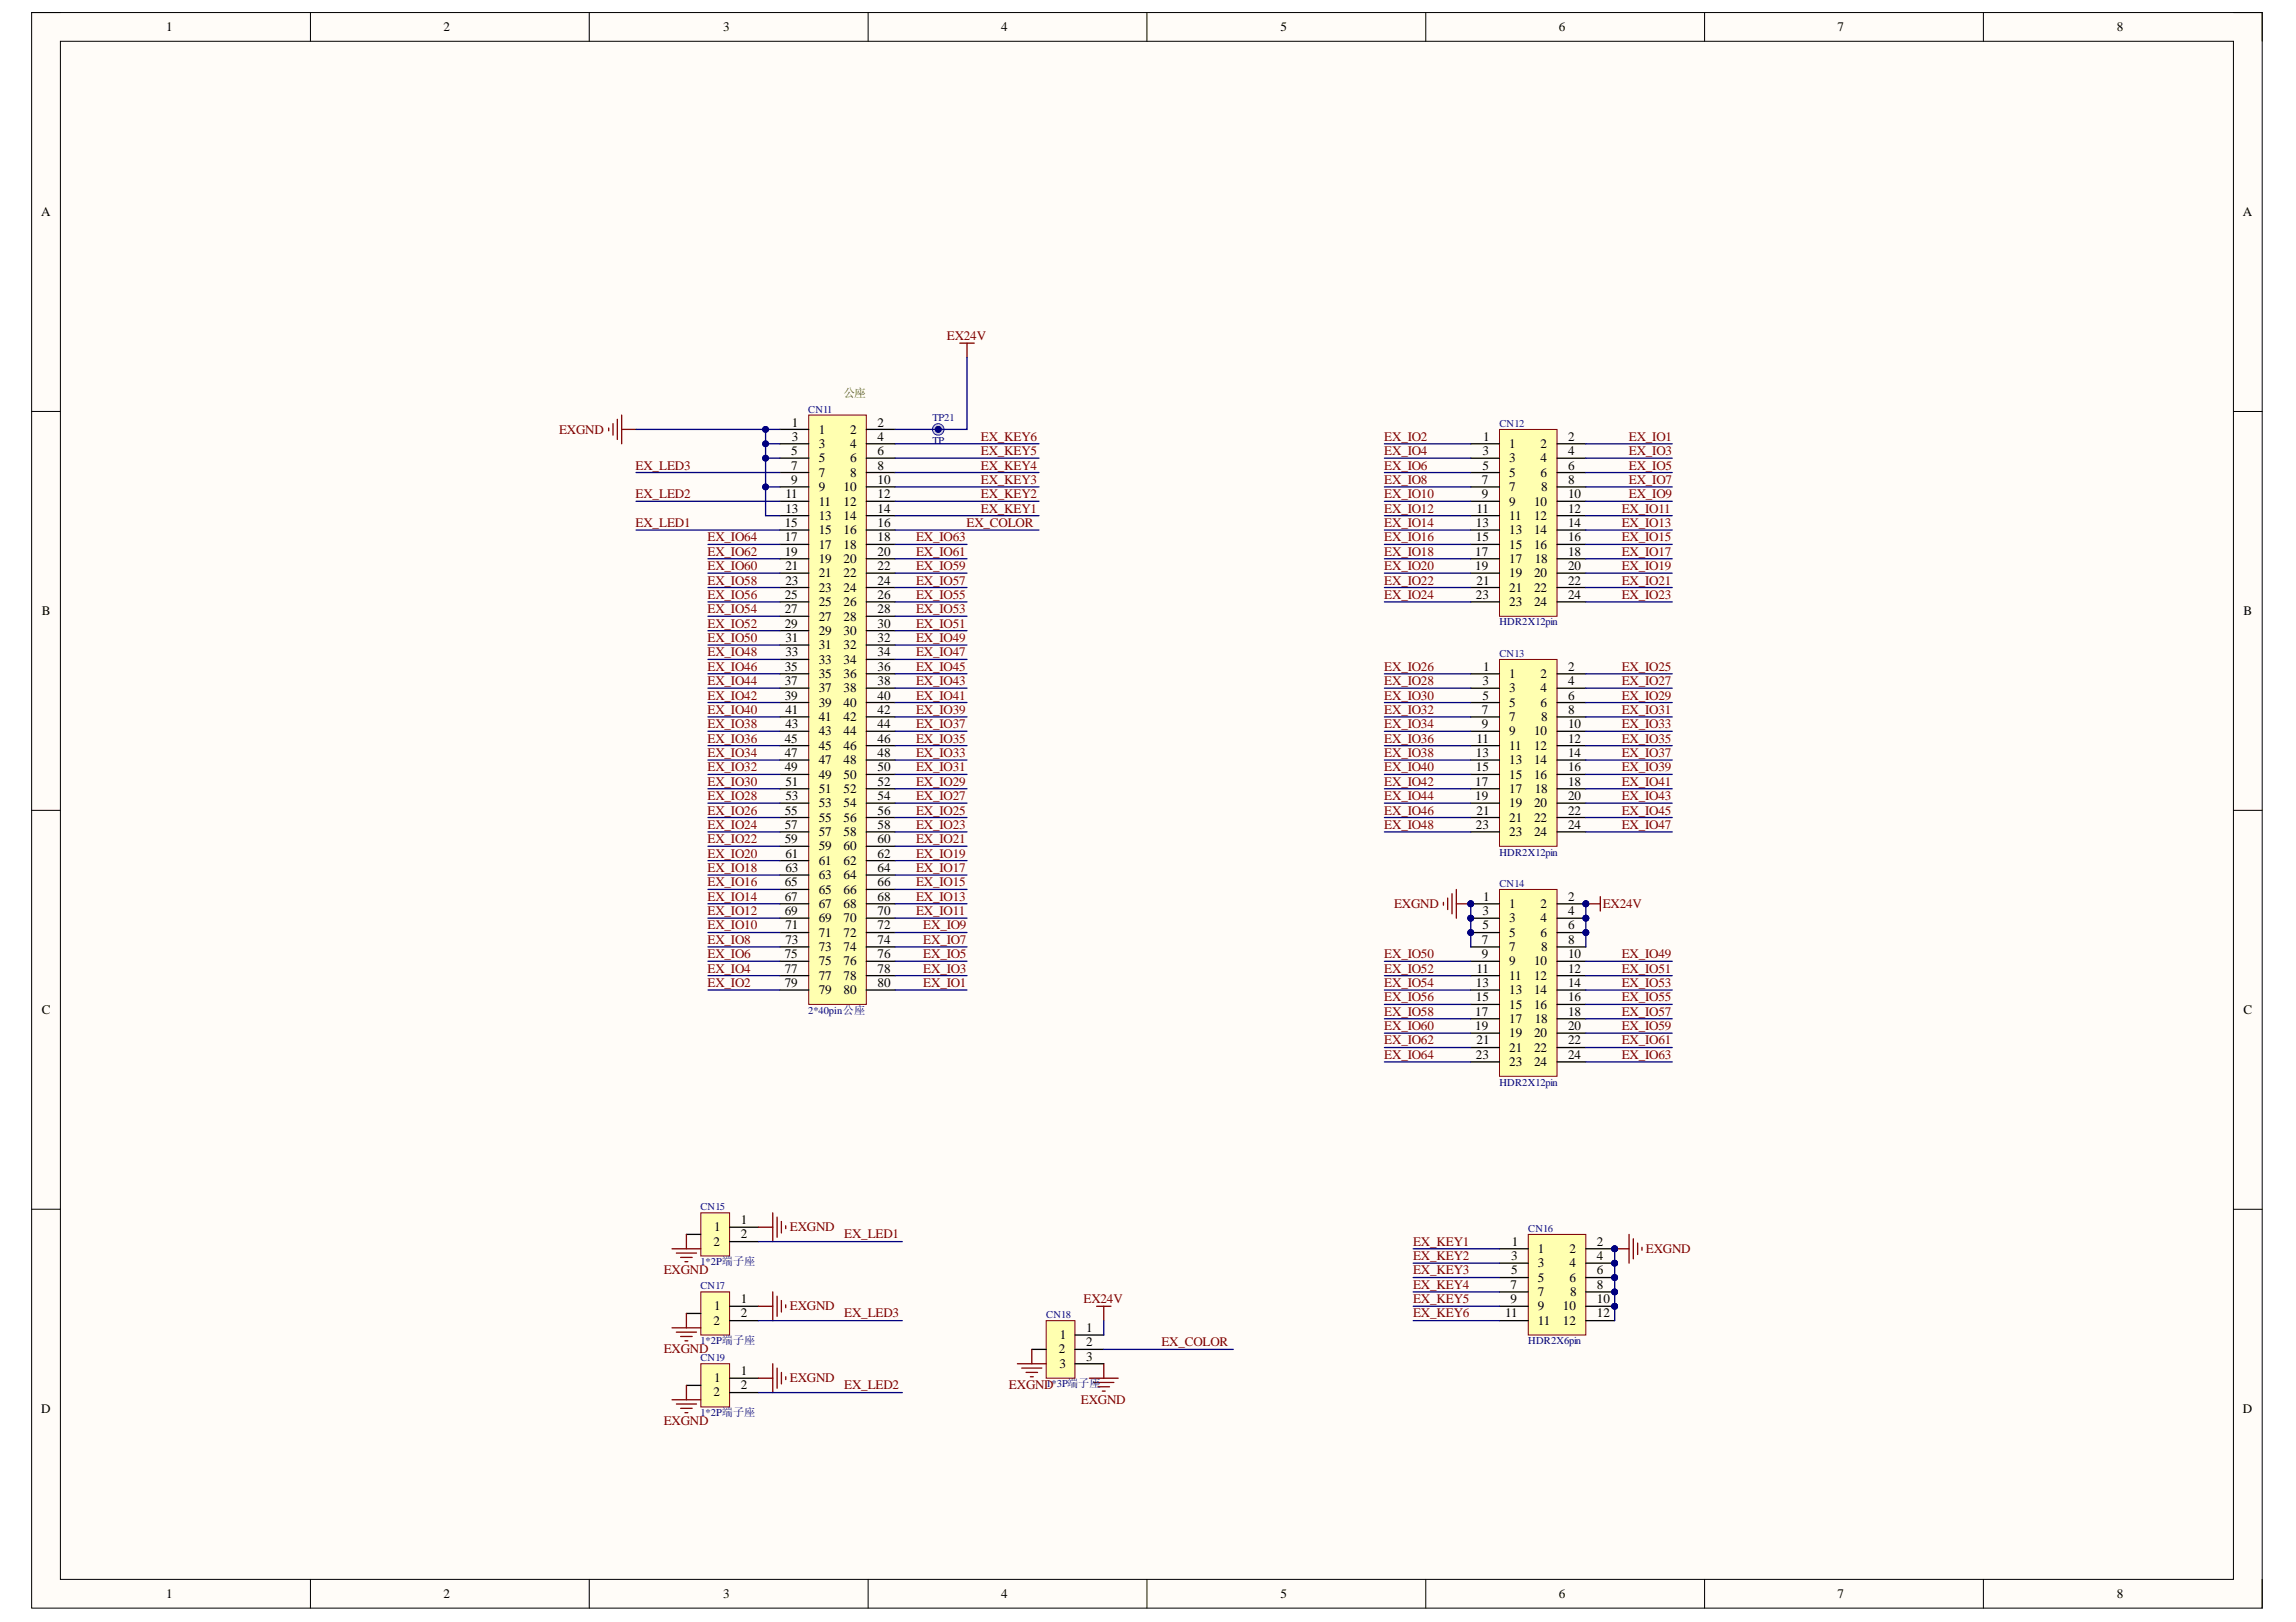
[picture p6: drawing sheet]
<svg xmlns="http://www.w3.org/2000/svg" width="297mm" height="210mm" viewBox="0 0 297 210" stroke-linecap="round" stroke-linejoin="round" font-family="sans-serif">
<defs><g id="words">
<g font-size="1.7">
<text x="21.5" y="4.1">1</text>
<text x="57.4" y="4.1">2</text>
<text x="93.6" y="4.1">3</text>
<text x="129.5" y="4.1">4</text>
<text x="165.6" y="4.1">5</text>
<text x="201.7" y="4.1">6</text>
<text x="237.7" y="4.1">7</text>
<text x="273.8" y="4.1">8</text>
<text x="5.3" y="28">A</text>
<text x="290.2" y="28">A</text>
<text x="102.4" y="58.9">5</text>
<text x="102.4" y="55.2">1</text>
<text x="102.4" y="57.1">3</text>
<text x="105.9" y="56.1">1</text>
<text x="105.9" y="58">3</text>
<text x="105.9" y="59.8">5</text>
<text x="110" y="56.1">2</text>
<text x="110" y="58">4</text>
<text x="110" y="59.8">6</text>
<text x="113.5" y="55.2">2</text>
<text x="113.5" y="57.1">4</text>
<text x="113.5" y="58.9">6</text>
<text x="191.8" y="58.9">3</text>
<text x="191.9" y="57.1">1</text>
<text x="195.3" y="58">1</text>
<text x="195.3" y="59.8">3</text>
<text x="199.3" y="58">2</text>
<text x="199.3" y="59.8">4</text>
<text x="202.9" y="57.1">2</text>
<text x="202.9" y="58.9">4</text>
<text x="101.6" y="64.5">11</text>
<text x="102.4" y="60.8">7</text>
<text x="102.4" y="62.6">9</text>
<text x="105.9" y="61.7">7</text>
<text x="105.9" y="63.6">9</text>
<text x="105.9" y="65.4">11</text>
<text x="109.1" y="63.6">10</text>
<text x="109.1" y="65.4">12</text>
<text x="110" y="61.7">8</text>
<text x="113.5" y="60.8">8</text>
<text x="113.5" y="62.6">10</text>
<text x="113.5" y="64.5">12</text>
<text x="191.7" y="62.6">7</text>
<text x="191.7" y="64.5">9</text>
<text x="191.8" y="60.8">5</text>
<text x="195.3" y="61.7">5</text>
<text x="195.3" y="63.6">7</text>
<text x="195.3" y="65.4">9</text>
<text x="198.5" y="65.4">10</text>
<text x="199.3" y="61.7">6</text>
<text x="199.4" y="63.6">8</text>
<text x="202.9" y="60.8">6</text>
<text x="202.9" y="62.6">8</text>
<text x="202.9" y="64.5">10</text>
<text x="101.5" y="68.2">15</text>
<text x="101.5" y="70.1">17</text>
<text x="101.5" y="71.9">19</text>
<text x="101.6" y="66.4">13</text>
<text x="105.9" y="67.3">13</text>
<text x="105.9" y="69.1">15</text>
<text x="105.9" y="71">17</text>
<text x="109.1" y="67.3">14</text>
<text x="109.1" y="69.1">16</text>
<text x="109.1" y="71">18</text>
<text x="113.5" y="66.4">14</text>
<text x="113.5" y="68.2">16</text>
<text x="113.5" y="70.1">18</text>
<text x="113.5" y="71.9">20</text>
<text x="190.9" y="71.9">17</text>
<text x="190.9" y="68.2">13</text>
<text x="190.9" y="70.1">15</text>
<text x="191" y="66.4">11</text>
<text x="195.3" y="67.3">11</text>
<text x="195.3" y="69.1">13</text>
<text x="195.3" y="71">15</text>
<text x="198.5" y="67.3">12</text>
<text x="198.5" y="69.1">14</text>
<text x="198.5" y="71">16</text>
<text x="202.9" y="66.4">12</text>
<text x="202.9" y="68.2">14</text>
<text x="202.9" y="70.1">16</text>
<text x="202.9" y="71.9">18</text>
<text x="101.5" y="77.5">25</text>
<text x="101.6" y="73.8">21</text>
<text x="101.6" y="75.7">23</text>
<text x="105.9" y="72.9">19</text>
<text x="105.9" y="74.7">21</text>
<text x="105.9" y="76.6">23</text>
<text x="109.1" y="72.9">20</text>
<text x="109.1" y="74.7">22</text>
<text x="109.1" y="76.6">24</text>
<text x="113.5" y="73.8">22</text>
<text x="113.5" y="75.7">24</text>
<text x="113.5" y="77.5">26</text>
<text x="190.9" y="73.8">19</text>
<text x="190.9" y="77.5">23</text>
<text x="191" y="75.7">21</text>
<text x="195.3" y="72.9">17</text>
<text x="195.3" y="74.7">19</text>
<text x="195.3" y="76.6">21</text>
<text x="198.5" y="74.7">20</text>
<text x="198.5" y="76.6">22</text>
<text x="198.6" y="72.9">18</text>
<text x="202.9" y="73.8">20</text>
<text x="202.9" y="75.7">22</text>
<text x="202.9" y="77.5">24</text>
<text x="5.4" y="79.6">B</text>
<text x="101.5" y="79.4">27</text>
<text x="101.5" y="81.2">29</text>
<text x="101.6" y="83.1">31</text>
<text x="105.9" y="78.4">25</text>
<text x="105.9" y="80.3">27</text>
<text x="105.9" y="82.2">29</text>
<text x="109.1" y="78.4">26</text>
<text x="109.1" y="80.3">28</text>
<text x="109.1" y="82.2">30</text>
<text x="113.5" y="79.4">28</text>
<text x="113.5" y="81.2">30</text>
<text x="113.5" y="83.1">32</text>
<text x="195.3" y="78.4">23</text>
<text x="198.5" y="78.4">24</text>
<text x="290.3" y="79.6">B</text>
<text x="101.5" y="86.8">35</text>
<text x="101.5" y="88.7">37</text>
<text x="101.6" y="84.9">33</text>
<text x="105.9" y="84">31</text>
<text x="105.9" y="85.9">33</text>
<text x="105.9" y="87.7">35</text>
<text x="105.9" y="89.6">37</text>
<text x="109.1" y="84">32</text>
<text x="109.1" y="85.9">34</text>
<text x="109.1" y="87.7">36</text>
<text x="109.1" y="89.6">38</text>
<text x="113.5" y="84.9">34</text>
<text x="113.5" y="86.8">36</text>
<text x="113.5" y="88.7">38</text>
<text x="191.8" y="88.7">3</text>
<text x="191.9" y="86.8">1</text>
<text x="195.3" y="87.7">1</text>
<text x="195.3" y="89.6">3</text>
<text x="199.3" y="87.7">2</text>
<text x="199.3" y="89.6">4</text>
<text x="202.9" y="86.8">2</text>
<text x="202.9" y="88.7">4</text>
<text x="101.5" y="90.5">39</text>
<text x="101.6" y="92.4">41</text>
<text x="101.6" y="94.2">43</text>
<text x="105.9" y="91.5">39</text>
<text x="105.9" y="93.3">41</text>
<text x="105.9" y="95.2">43</text>
<text x="109.1" y="91.5">40</text>
<text x="109.1" y="93.3">42</text>
<text x="109.1" y="95.2">44</text>
<text x="113.5" y="90.5">40</text>
<text x="113.5" y="92.4">42</text>
<text x="113.5" y="94.2">44</text>
<text x="191.7" y="92.4">7</text>
<text x="191.7" y="94.2">9</text>
<text x="191.8" y="90.5">5</text>
<text x="195.3" y="91.5">5</text>
<text x="195.3" y="93.3">7</text>
<text x="195.3" y="95.2">9</text>
<text x="198.5" y="95.2">10</text>
<text x="199.3" y="91.5">6</text>
<text x="199.4" y="93.3">8</text>
<text x="202.9" y="90.5">6</text>
<text x="202.9" y="92.4">8</text>
<text x="202.9" y="94.2">10</text>
<text x="101.5" y="96.1">45</text>
<text x="101.5" y="98">47</text>
<text x="101.5" y="99.8">49</text>
<text x="101.6" y="101.7">51</text>
<text x="105.9" y="97">45</text>
<text x="105.9" y="98.9">47</text>
<text x="105.9" y="100.8">49</text>
<text x="109.1" y="97">46</text>
<text x="109.1" y="98.9">48</text>
<text x="109.1" y="100.8">50</text>
<text x="113.5" y="96.1">46</text>
<text x="113.5" y="98">48</text>
<text x="113.5" y="99.8">50</text>
<text x="113.5" y="101.7">52</text>
<text x="190.9" y="101.7">17</text>
<text x="190.9" y="98">13</text>
<text x="190.9" y="99.8">15</text>
<text x="191" y="96.1">11</text>
<text x="195.3" y="97">11</text>
<text x="195.3" y="98.9">13</text>
<text x="195.3" y="100.8">15</text>
<text x="198.5" y="97">12</text>
<text x="198.5" y="98.9">14</text>
<text x="198.5" y="100.8">16</text>
<text x="202.9" y="96.1">12</text>
<text x="202.9" y="98">14</text>
<text x="202.9" y="99.8">16</text>
<text x="202.9" y="101.7">18</text>
<text x="101.5" y="105.4">55</text>
<text x="101.5" y="107.3">57</text>
<text x="101.6" y="103.5">53</text>
<text x="105.9" y="102.6">51</text>
<text x="105.9" y="104.5">53</text>
<text x="105.9" y="106.3">55</text>
<text x="109.1" y="102.6">52</text>
<text x="109.1" y="104.5">54</text>
<text x="109.1" y="106.3">56</text>
<text x="113.5" y="103.5">54</text>
<text x="113.5" y="105.4">56</text>
<text x="113.5" y="107.3">58</text>
<text x="190.9" y="103.5">19</text>
<text x="190.9" y="107.3">23</text>
<text x="191" y="105.4">21</text>
<text x="195.3" y="102.6">17</text>
<text x="195.3" y="104.5">19</text>
<text x="195.3" y="106.3">21</text>
<text x="198.5" y="104.5">20</text>
<text x="198.5" y="106.3">22</text>
<text x="198.6" y="102.6">18</text>
<text x="202.9" y="103.5">20</text>
<text x="202.9" y="105.4">22</text>
<text x="202.9" y="107.3">24</text>
<text x="101.5" y="109.1">59</text>
<text x="101.6" y="111">61</text>
<text x="101.6" y="112.8">63</text>
<text x="105.9" y="108.2">57</text>
<text x="105.9" y="110.1">59</text>
<text x="105.9" y="111.9">61</text>
<text x="105.9" y="113.8">63</text>
<text x="109.1" y="108.2">58</text>
<text x="109.1" y="110.1">60</text>
<text x="109.1" y="111.9">62</text>
<text x="109.1" y="113.8">64</text>
<text x="113.5" y="109.1">60</text>
<text x="113.5" y="111">62</text>
<text x="113.5" y="112.8">64</text>
<text x="195.3" y="108.2">23</text>
<text x="198.5" y="108.2">24</text>
<text x="101.5" y="114.7">65</text>
<text x="101.5" y="116.6">67</text>
<text x="101.5" y="118.4">69</text>
<text x="105.9" y="115.6">65</text>
<text x="105.9" y="117.5">67</text>
<text x="105.9" y="119.4">69</text>
<text x="109.1" y="115.6">66</text>
<text x="109.1" y="117.5">68</text>
<text x="109.1" y="119.4">70</text>
<text x="113.5" y="114.7">66</text>
<text x="113.5" y="116.6">68</text>
<text x="113.5" y="118.4">70</text>
<text x="191.8" y="118.4">3</text>
<text x="191.9" y="116.6">1</text>
<text x="195.3" y="117.5">1</text>
<text x="195.3" y="119.4">3</text>
<text x="199.3" y="117.5">2</text>
<text x="199.3" y="119.4">4</text>
<text x="202.9" y="116.6">2</text>
<text x="202.9" y="118.4">4</text>
<text x="101.5" y="124">75</text>
<text x="101.5" y="125.9">77</text>
<text x="101.6" y="120.3">71</text>
<text x="101.6" y="122.1">73</text>
<text x="105.9" y="121.2">71</text>
<text x="105.9" y="123.1">73</text>
<text x="105.9" y="124.9">75</text>
<text x="109.1" y="121.2">72</text>
<text x="109.1" y="123.1">74</text>
<text x="109.1" y="124.9">76</text>
<text x="113.5" y="120.3">72</text>
<text x="113.5" y="122.1">74</text>
<text x="113.5" y="124">76</text>
<text x="113.5" y="125.9">78</text>
<text x="191" y="125.9">11</text>
<text x="191.7" y="122.1">7</text>
<text x="191.7" y="124">9</text>
<text x="191.8" y="120.3">5</text>
<text x="195.3" y="121.2">5</text>
<text x="195.3" y="123.1">7</text>
<text x="195.3" y="124.9">9</text>
<text x="198.5" y="124.9">10</text>
<text x="199.3" y="121.2">6</text>
<text x="199.4" y="123.1">8</text>
<text x="202.9" y="120.3">6</text>
<text x="202.9" y="122.1">8</text>
<text x="202.9" y="124">10</text>
<text x="202.9" y="125.9">12</text>
<text x="5.4" y="131.2">C</text>
<text x="101.5" y="127.7">79</text>
<text x="105.9" y="126.8">77</text>
<text x="105.9" y="128.7">79</text>
<text x="109.1" y="126.8">78</text>
<text x="109.1" y="128.7">80</text>
<text x="113.5" y="127.7">80</text>
<text x="190.9" y="131.4">17</text>
<text x="190.9" y="127.7">13</text>
<text x="190.9" y="129.6">15</text>
<text x="195.3" y="126.8">11</text>
<text x="195.3" y="128.7">13</text>
<text x="195.3" y="130.5">15</text>
<text x="198.5" y="126.8">12</text>
<text x="198.5" y="128.7">14</text>
<text x="198.5" y="130.5">16</text>
<text x="202.9" y="127.7">14</text>
<text x="202.9" y="129.6">16</text>
<text x="202.9" y="131.4">18</text>
<text x="290.3" y="131.2">C</text>
<text x="190.9" y="133.3">19</text>
<text x="190.9" y="137">23</text>
<text x="191" y="135.2">21</text>
<text x="195.3" y="132.4">17</text>
<text x="195.3" y="134.2">19</text>
<text x="195.3" y="136.1">21</text>
<text x="195.3" y="137.9">23</text>
<text x="198.5" y="134.2">20</text>
<text x="198.5" y="136.1">22</text>
<text x="198.5" y="137.9">24</text>
<text x="198.6" y="132.4">18</text>
<text x="202.9" y="133.3">20</text>
<text x="202.9" y="135.2">22</text>
<text x="202.9" y="137">24</text>
<text x="92.3" y="161.2">2</text>
<text x="92.4" y="159.3">1</text>
<text x="95.8" y="160.3">2</text>
<text x="95.8" y="158.4">1</text>
<text x="195.6" y="161.2">1</text>
<text x="206.6" y="161.2">2</text>
<text x="195.4" y="166.8">7</text>
<text x="195.5" y="163.1">3</text>
<text x="195.5" y="164.9">5</text>
<text x="199" y="162.1">1</text>
<text x="199" y="164">3</text>
<text x="199" y="165.8">5</text>
<text x="199" y="167.7">7</text>
<text x="203" y="162.1">2</text>
<text x="203" y="164">4</text>
<text x="203" y="165.8">6</text>
<text x="203.1" y="167.7">8</text>
<text x="206.6" y="163.1">4</text>
<text x="206.6" y="166.8">8</text>
<text x="206.6" y="164.9">6</text>
<text x="92.3" y="171.4">2</text>
<text x="92.4" y="169.6">1</text>
<text x="95.8" y="170.5">2</text>
<text x="95.8" y="168.6">1</text>
<text x="137.1" y="173.3">1</text>
<text x="140.5" y="172.4">1</text>
<text x="194.7" y="170.5">11</text>
<text x="195.4" y="168.6">9</text>
<text x="199" y="169.6">9</text>
<text x="199" y="171.4">11</text>
<text x="202.2" y="169.6">10</text>
<text x="202.2" y="171.4">12</text>
<text x="206.6" y="168.6">10</text>
<text x="206.6" y="170.5">12</text>
<text x="92.4" y="178.9">1</text>
<text x="95.8" y="179.8">2</text>
<text x="95.8" y="177.9">1</text>
<text x="137" y="175.1">2</text>
<text x="137" y="177">3</text>
<text x="140.5" y="174.2">2</text>
<text x="140.5" y="176.1">3</text>
<text x="5.3" y="182.8">D</text>
<text x="92.3" y="180.7">2</text>
<text x="290.2" y="182.8">D</text>
<text x="21.5" y="206.8">1</text>
<text x="57.4" y="206.8">2</text>
<text x="93.6" y="206.8">3</text>
<text x="129.5" y="206.8">4</text>
<text x="165.6" y="206.8">5</text>
<text x="201.7" y="206.8">6</text>
<text x="237.7" y="206.8">7</text>
<text x="273.8" y="206.8">8</text>
</g>
<g font-size="1.7" fill="#800000">
<text x="122.5" y="44">EX24V</text>
<text x="72.3" y="56.1">EXGND</text>
<text x="126.9" y="58.9">EX_KEY5</text>
<text x="126.9" y="57.1">EX_KEY6</text>
<text x="179.1" y="57.1">EX_IO2</text>
<text x="179.1" y="58.9">EX_IO4</text>
<text x="210.7" y="57.1">EX_IO1</text>
<text x="210.7" y="58.9">EX_IO3</text>
<text x="82.2" y="64.5">EX_LED2</text>
<text x="82.2" y="60.8">EX_LED3</text>
<text x="126.9" y="64.5">EX_KEY2</text>
<text x="126.9" y="62.6">EX_KEY3</text>
<text x="126.9" y="60.8">EX_KEY4</text>
<text x="179.1" y="60.8">EX_IO6</text>
<text x="179.1" y="62.6">EX_IO8</text>
<text x="179.1" y="64.5">EX_IO10</text>
<text x="210.7" y="60.8">EX_IO5</text>
<text x="210.7" y="62.6">EX_IO7</text>
<text x="210.7" y="64.5">EX_IO9</text>
<text x="82.2" y="68.2">EX_LED1</text>
<text x="91.5" y="71.9">EX_IO62</text>
<text x="91.5" y="70.1">EX_IO64</text>
<text x="118.5" y="71.9">EX_IO61</text>
<text x="118.5" y="70.1">EX_IO63</text>
<text x="125" y="68.2">EX_COLOR</text>
<text x="126.9" y="66.4">EX_KEY1</text>
<text x="179.1" y="66.4">EX_IO12</text>
<text x="179.1" y="68.2">EX_IO14</text>
<text x="179.1" y="70.1">EX_IO16</text>
<text x="179.1" y="71.9">EX_IO18</text>
<text x="209.8" y="66.4">EX_IO11</text>
<text x="209.8" y="68.2">EX_IO13</text>
<text x="209.8" y="70.1">EX_IO15</text>
<text x="209.8" y="71.9">EX_IO17</text>
<text x="91.5" y="77.5">EX_IO56</text>
<text x="91.5" y="75.7">EX_IO58</text>
<text x="91.5" y="73.8">EX_IO60</text>
<text x="118.5" y="77.5">EX_IO55</text>
<text x="118.5" y="75.7">EX_IO57</text>
<text x="118.5" y="73.8">EX_IO59</text>
<text x="179.1" y="73.8">EX_IO20</text>
<text x="179.1" y="75.7">EX_IO22</text>
<text x="179.1" y="77.5">EX_IO24</text>
<text x="209.8" y="73.8">EX_IO19</text>
<text x="209.8" y="75.7">EX_IO21</text>
<text x="209.8" y="77.5">EX_IO23</text>
<text x="91.5" y="83.1">EX_IO50</text>
<text x="91.5" y="81.2">EX_IO52</text>
<text x="91.5" y="79.4">EX_IO54</text>
<text x="118.5" y="83.1">EX_IO49</text>
<text x="118.5" y="81.2">EX_IO51</text>
<text x="118.5" y="79.4">EX_IO53</text>
<text x="91.5" y="88.7">EX_IO44</text>
<text x="91.5" y="86.8">EX_IO46</text>
<text x="91.5" y="84.9">EX_IO48</text>
<text x="118.5" y="88.7">EX_IO43</text>
<text x="118.5" y="86.8">EX_IO45</text>
<text x="118.5" y="84.9">EX_IO47</text>
<text x="179.1" y="86.8">EX_IO26</text>
<text x="179.1" y="88.7">EX_IO28</text>
<text x="209.8" y="86.8">EX_IO25</text>
<text x="209.8" y="88.7">EX_IO27</text>
<text x="91.5" y="94.2">EX_IO38</text>
<text x="91.5" y="92.4">EX_IO40</text>
<text x="91.5" y="90.5">EX_IO42</text>
<text x="118.5" y="94.2">EX_IO37</text>
<text x="118.5" y="92.4">EX_IO39</text>
<text x="118.5" y="90.5">EX_IO41</text>
<text x="179.1" y="90.5">EX_IO30</text>
<text x="179.1" y="92.4">EX_IO32</text>
<text x="179.1" y="94.2">EX_IO34</text>
<text x="209.8" y="90.5">EX_IO29</text>
<text x="209.8" y="92.4">EX_IO31</text>
<text x="209.8" y="94.2">EX_IO33</text>
<text x="91.5" y="101.7">EX_IO30</text>
<text x="91.5" y="99.8">EX_IO32</text>
<text x="91.5" y="98">EX_IO34</text>
<text x="91.5" y="96.1">EX_IO36</text>
<text x="118.5" y="101.7">EX_IO29</text>
<text x="118.5" y="99.8">EX_IO31</text>
<text x="118.5" y="98">EX_IO33</text>
<text x="118.5" y="96.1">EX_IO35</text>
<text x="179.1" y="96.1">EX_IO36</text>
<text x="179.1" y="98">EX_IO38</text>
<text x="179.1" y="99.8">EX_IO40</text>
<text x="179.1" y="101.7">EX_IO42</text>
<text x="209.8" y="96.1">EX_IO35</text>
<text x="209.8" y="98">EX_IO37</text>
<text x="209.8" y="99.8">EX_IO39</text>
<text x="209.8" y="101.7">EX_IO41</text>
<text x="91.5" y="107.3">EX_IO24</text>
<text x="91.5" y="105.4">EX_IO26</text>
<text x="91.5" y="103.5">EX_IO28</text>
<text x="118.5" y="107.3">EX_IO23</text>
<text x="118.5" y="105.4">EX_IO25</text>
<text x="118.5" y="103.5">EX_IO27</text>
<text x="179.1" y="103.5">EX_IO44</text>
<text x="179.1" y="105.4">EX_IO46</text>
<text x="179.1" y="107.3">EX_IO48</text>
<text x="209.8" y="103.5">EX_IO43</text>
<text x="209.8" y="105.4">EX_IO45</text>
<text x="209.8" y="107.3">EX_IO47</text>
<text x="91.5" y="112.8">EX_IO18</text>
<text x="91.5" y="111">EX_IO20</text>
<text x="91.5" y="109.1">EX_IO22</text>
<text x="118.5" y="112.8">EX_IO17</text>
<text x="118.5" y="111">EX_IO19</text>
<text x="118.5" y="109.1">EX_IO21</text>
<text x="91.5" y="118.4">EX_IO12</text>
<text x="91.5" y="116.6">EX_IO14</text>
<text x="91.5" y="114.7">EX_IO16</text>
<text x="118.5" y="118.4">EX_IO11</text>
<text x="118.5" y="116.6">EX_IO13</text>
<text x="118.5" y="114.7">EX_IO15</text>
<text x="180.4" y="117.5">EXGND</text>
<text x="207.3" y="117.5">EX24V</text>
<text x="91.5" y="125.9">EX_IO4</text>
<text x="91.5" y="124">EX_IO6</text>
<text x="91.5" y="122.1">EX_IO8</text>
<text x="91.5" y="120.3">EX_IO10</text>
<text x="119.5" y="125.9">EX_IO3</text>
<text x="119.5" y="124">EX_IO5</text>
<text x="119.5" y="122.1">EX_IO7</text>
<text x="119.5" y="120.3">EX_IO9</text>
<text x="179.1" y="124">EX_IO50</text>
<text x="179.1" y="125.9">EX_IO52</text>
<text x="209.8" y="124">EX_IO49</text>
<text x="209.8" y="125.9">EX_IO51</text>
<text x="91.5" y="127.7">EX_IO2</text>
<text x="119.5" y="127.7">EX_IO1</text>
<text x="179.1" y="127.7">EX_IO54</text>
<text x="179.1" y="129.6">EX_IO56</text>
<text x="179.1" y="131.4">EX_IO58</text>
<text x="209.8" y="127.7">EX_IO53</text>
<text x="209.8" y="129.6">EX_IO55</text>
<text x="209.8" y="131.4">EX_IO57</text>
<text x="179.1" y="133.3">EX_IO60</text>
<text x="179.1" y="135.2">EX_IO62</text>
<text x="179.1" y="137">EX_IO64</text>
<text x="209.8" y="133.3">EX_IO59</text>
<text x="209.8" y="135.2">EX_IO61</text>
<text x="209.8" y="137">EX_IO63</text>
<text x="102.2" y="159.3">EXGND</text>
<text x="109.2" y="160.3">EX_LED1</text>
<text x="182.8" y="161.2">EX_KEY1</text>
<text x="85.9" y="164.9">EXGND</text>
<text x="182.8" y="163.1">EX_KEY2</text>
<text x="182.8" y="164.9">EX_KEY3</text>
<text x="182.8" y="166.8">EX_KEY4</text>
<text x="212.9" y="162.1">EXGND</text>
<text x="102.2" y="169.6">EXGND</text>
<text x="109.2" y="170.5">EX_LED3</text>
<text x="140.2" y="168.6">EX24V</text>
<text x="182.8" y="168.6">EX_KEY5</text>
<text x="182.8" y="170.5">EX_KEY6</text>
<text x="85.9" y="175.1">EXGND</text>
<text x="102.2" y="178.9">EXGND</text>
<text x="109.2" y="179.8">EX_LED2</text>
<text x="130.5" y="179.8">EXGND</text>
<text x="150.2" y="174.2">EX_COLOR</text>
<text x="85.9" y="184.4">EXGND</text>
<text x="139.8" y="181.7">EXGND</text>
</g>
<text font-size="1.5" fill="#00bf00" x="109.1" y="51.4">公座</text>
<g font-size="1.4" fill="#090d9c">
<text x="104.6" y="53.4">CN11</text>
<text x="120.6" y="54.5">TP21</text>
<text x="194" y="55.3">CN12</text>
<text x="194" y="85">CN13</text>
<text x="194" y="114.8">CN14</text>
<text x="90.6" y="156.6">CN15</text>
<text x="197.7" y="159.4">CN16</text>
<text x="90.6" y="166.9">CN17</text>
<text x="135.4" y="170.6">CN18</text>
<text x="90.6" y="176.2">CN19</text>
</g>
<g font-size="1.4" fill="#000080">
<text x="120.6" y="57.5">TP</text>
<text x="194" y="80.9">HDR2X12pin</text>
<text x="194" y="110.7">HDR2X12pin</text>
<text x="104.6" y="131.2">2*40pin公座</text>
<text x="194" y="140.5">HDR2X12pin</text>
<text x="90.6" y="163.7">1*2P端子座</text>
<text x="90.6" y="174">1*2P端子座</text>
<text x="197.7" y="174">HDR2X6pin</text>
<text x="135.4" y="179.5">1*3P端子座</text>
<text x="90.6" y="183.3">1*2P端子座</text>
</g>
</g></defs>
<path d="M4.1 1.6h288.6v206.5h-288.6z" fill-rule="evenodd" fill="#fffcf8"/>
<path d="M4.1 1.6h288.6v206.5h-288.6z" fill="none" stroke="#000" stroke-width=".13"/>
<path d="M7.8 5.3h281.1v199.1h-281.1z" fill-rule="evenodd" fill="#fffcf8"/>
<g fill="none" stroke="#000" stroke-width=".13">
<path d="M4.1 1.6h3.7M7.8 5.3h281.1v199.1h-281.1zM40.2 1.6v3.7M76.2 1.6v3.7M112.3 1.6v3.7M148.4 1.6v3.7M184.5 1.6v3.7M220.5 1.6v3.7M256.6 1.6v3.7M288.9 1.6h3.8v3.7M4.1 53.2h3.7M288.9 53.3h3.8"/>
<path d="M4.1 104.9h3.7M288.9 104.9h3.8M4.1 156.5h3.7M288.9 156.5h3.8M40.2 204.4v3.7M76.2 204.4v3.7M112.3 204.4v3.7M148.4 204.4v3.7M184.5 204.4v3.7M220.5 204.4v3.7M256.6 204.4v3.7M292.7 204.4v3.7"/>
</g>
<path d="M140.9 178.4h3.8M141.5 178.9h2.6M142.1 179.5h1.4M142.8 176.5v1.9M142.6 180h.4" fill="none" stroke="#800000" stroke-width=".17"/>
<path d="M90.7 157h3.7v5.5h-3.7z" fill-rule="evenodd" fill="#ffffb0"/>
<path d="M90.7 157h3.7v5.5h-3.7z" fill="none" stroke="#800000" stroke-width=".13"/>
<path d="M88.8 159.7h1.9M94.4 158.8h3.7M94.4 160.7h3.7" fill="none" stroke="#000" stroke-width=".17"/>
<path d="M90.7 167.2h3.7v5.6h-3.7z" fill-rule="evenodd" fill="#ffffb0"/>
<path d="M90.7 167.2h3.7v5.6h-3.7z" fill="none" stroke="#800000" stroke-width=".13"/>
<path d="M88.8 170h1.9M94.4 170.9h3.7M94.4 169h3.7" fill="none" stroke="#000" stroke-width=".17"/>
<path d="M90.7 176.5h3.7v5.6h-3.7z" fill-rule="evenodd" fill="#ffffb0"/>
<path d="M90.7 176.5h3.7v5.6h-3.7z" fill="none" stroke="#800000" stroke-width=".13"/>
<path d="M88.8 179.3h1.9M94.4 178.4h3.7M94.4 180.2h3.7" fill="none" stroke="#000" stroke-width=".17"/>
<path d="M135.3 170.9h3.8v7.5h-3.8z" fill-rule="evenodd" fill="#ffffb0"/>
<path d="M135.3 170.9h3.8v7.5h-3.8z" fill="none" stroke="#800000" stroke-width=".13"/>
<path d="M133.5 174.6h1.8M139.1 174.6h3.7M139.1 172.8h3.7M139.1 176.5h3.7" fill="none" stroke="#000" stroke-width=".17"/>
<circle cx="208.9" cy="161.6" r=".37" fill="#000080"/>
<circle cx="208.9" cy="161.6" r=".37" fill="none" stroke="#000080" stroke-width=".13"/>
<circle cx="208.9" cy="163.5" r=".37" fill="#000080"/>
<circle cx="208.9" cy="163.5" r=".37" fill="none" stroke="#000080" stroke-width=".13"/>
<circle cx="208.9" cy="167.2" r=".37" fill="#000080"/>
<circle cx="208.9" cy="167.2" r=".37" fill="none" stroke="#000080" stroke-width=".13"/>
<circle cx="208.9" cy="169" r=".37" fill="#000080"/>
<circle cx="208.9" cy="169" r=".37" fill="none" stroke="#000080" stroke-width=".13"/>
<circle cx="208.9" cy="165.3" r=".37" fill="#000080"/>
<circle cx="208.9" cy="165.3" r=".37" fill="none" stroke="#000080" stroke-width=".13"/>
<path d="M197.7 159.7h7.5v13.1h-7.5z" fill-rule="evenodd" fill="#ffffb0"/>
<path d="M197.7 159.7h7.5v13.1h-7.5z" fill="none" stroke="#800000" stroke-width=".13"/>
<path d="M205.2 161.6h3.7" fill="none" stroke="#000" stroke-width=".17"/>
<circle cx="208.9" cy="161.6" r=".37" fill="#000080"/>
<circle cx="208.9" cy="161.6" r=".37" fill="none" stroke="#000080" stroke-width=".13"/>
<path d="M194 161.6h3.7M194 163.5h3.7M205.2 163.5h3.7" fill="none" stroke="#000" stroke-width=".17"/>
<circle cx="208.9" cy="163.5" r=".37" fill="#000080"/>
<circle cx="208.9" cy="163.5" r=".37" fill="none" stroke="#000080" stroke-width=".13"/>
<path d="M194 165.3h3.7M194 167.2h3.7M205.2 167.2h3.7" fill="none" stroke="#000" stroke-width=".17"/>
<circle cx="208.9" cy="167.2" r=".37" fill="#000080"/>
<circle cx="208.9" cy="167.2" r=".37" fill="none" stroke="#000080" stroke-width=".13"/>
<path d="M194 169h3.7M205.2 169h3.7" fill="none" stroke="#000" stroke-width=".17"/>
<circle cx="208.9" cy="169" r=".37" fill="#000080"/>
<circle cx="208.9" cy="169" r=".37" fill="none" stroke="#000080" stroke-width=".13"/>
<path d="M194 170.9h3.7M205.2 170.9h3.7M205.2 165.3h3.7" fill="none" stroke="#000" stroke-width=".17"/>
<circle cx="208.9" cy="165.3" r=".37" fill="#000080"/>
<circle cx="208.9" cy="165.3" r=".37" fill="none" stroke="#000080" stroke-width=".13"/>
<path d="M194 55.6h7.4v24.2h-7.4z" fill-rule="evenodd" fill="#ffffb0"/>
<path d="M194 55.6h7.4v24.2h-7.4z" fill="none" stroke="#800000" stroke-width=".13"/>
<g fill="none" stroke="#000" stroke-width=".17">
<path d="M190.3 57.4h3.7M190.3 59.3h3.7M201.4 57.4h3.8M201.4 59.3h3.8M190.3 61.2h3.7M190.3 63h3.7M190.3 64.9h3.7M190.3 66.7h3.7M190.3 68.6h3.7M190.3 70.5h3.7M190.3 72.3h3.7M190.3 74.2h3.7"/>
<path d="M190.3 76h3.7M190.3 77.9h3.7M201.4 61.2h3.8M201.4 63h3.8M201.4 64.9h3.8M201.4 66.7h3.8M201.4 68.6h3.8M201.4 70.5h3.8M201.4 72.3h3.8M201.4 74.2h3.8M201.4 76h3.8M201.4 77.9h3.8"/>
</g>
<path d="M194 85.3h7.4v24.2h-7.4z" fill-rule="evenodd" fill="#ffffb0"/>
<path d="M194 85.3h7.4v24.2h-7.4z" fill="none" stroke="#800000" stroke-width=".13"/>
<g fill="none" stroke="#000" stroke-width=".17">
<path d="M190.3 87.2h3.7M190.3 89.1h3.7M190.3 90.9h3.7M190.3 92.8h3.7M190.3 94.6h3.7M190.3 96.5h3.7M190.3 98.4h3.7M201.4 87.2h3.8M201.4 89.1h3.8M201.4 90.9h3.8M201.4 92.8h3.8M201.4 94.6h3.8"/>
<path d="M201.4 96.5h3.8M201.4 98.4h3.8M190.3 100.2h3.7M190.3 102.1h3.7M190.3 103.9h3.7M190.3 105.8h3.7M190.3 107.7h3.7M201.4 100.2h3.8M201.4 102.1h3.8M201.4 103.9h3.8M201.4 105.8h3.8M201.4 107.7h3.8"/>
</g>
<circle cx="205.2" cy="117" r=".37" fill="#000080"/>
<circle cx="205.2" cy="117" r=".37" fill="none" stroke="#000080" stroke-width=".13"/>
<circle cx="190.3" cy="117" r=".37" fill="#000080"/>
<circle cx="190.3" cy="117" r=".37" fill="none" stroke="#000080" stroke-width=".13"/>
<circle cx="190.3" cy="118.8" r=".37" fill="#000080"/>
<circle cx="190.3" cy="118.8" r=".37" fill="none" stroke="#000080" stroke-width=".13"/>
<circle cx="205.2" cy="118.8" r=".37" fill="#000080"/>
<circle cx="205.2" cy="118.8" r=".37" fill="none" stroke="#000080" stroke-width=".13"/>
<circle cx="190.3" cy="120.7" r=".37" fill="#000080"/>
<circle cx="190.3" cy="120.7" r=".37" fill="none" stroke="#000080" stroke-width=".13"/>
<circle cx="205.2" cy="120.7" r=".37" fill="#000080"/>
<circle cx="205.2" cy="120.7" r=".37" fill="none" stroke="#000080" stroke-width=".13"/>
<path d="M194 115.1h7.4v24.2h-7.4z" fill-rule="evenodd" fill="#ffffb0"/>
<path d="M194 115.1h7.4v24.2h-7.4z" fill="none" stroke="#800000" stroke-width=".13"/>
<path d="M201.4 117h3.8" fill="none" stroke="#000" stroke-width=".17"/>
<circle cx="205.2" cy="117" r=".37" fill="#000080"/>
<circle cx="205.2" cy="117" r=".37" fill="none" stroke="#000080" stroke-width=".13"/>
<path d="M190.3 117h3.7" fill="none" stroke="#000" stroke-width=".17"/>
<circle cx="190.3" cy="117" r=".37" fill="#000080"/>
<circle cx="190.3" cy="117" r=".37" fill="none" stroke="#000080" stroke-width=".13"/>
<path d="M190.3 118.8h3.7" fill="none" stroke="#000" stroke-width=".17"/>
<circle cx="190.3" cy="118.8" r=".37" fill="#000080"/>
<circle cx="190.3" cy="118.8" r=".37" fill="none" stroke="#000080" stroke-width=".13"/>
<path d="M201.4 118.8h3.8" fill="none" stroke="#000" stroke-width=".17"/>
<circle cx="205.2" cy="118.8" r=".37" fill="#000080"/>
<circle cx="205.2" cy="118.8" r=".37" fill="none" stroke="#000080" stroke-width=".13"/>
<path d="M190.3 120.7h3.7" fill="none" stroke="#000" stroke-width=".17"/>
<circle cx="190.3" cy="120.7" r=".37" fill="#000080"/>
<circle cx="190.3" cy="120.7" r=".37" fill="none" stroke="#000080" stroke-width=".13"/>
<path d="M201.4 120.7h3.8" fill="none" stroke="#000" stroke-width=".17"/>
<circle cx="205.2" cy="120.7" r=".37" fill="#000080"/>
<circle cx="205.2" cy="120.7" r=".37" fill="none" stroke="#000080" stroke-width=".13"/>
<g fill="none" stroke="#000" stroke-width=".17">
<path d="M190.3 122.5h3.7M190.3 124.4h3.7M190.3 126.3h3.7M190.3 128.1h3.7M190.3 130h3.7M190.3 131.8h3.7M190.3 133.7h3.7M190.3 135.6h3.7M190.3 137.4h3.7M201.4 122.5h3.8M201.4 124.4h3.8M201.4 126.3h3.8"/>
<path d="M201.4 128.1h3.8M201.4 130h3.8M201.4 131.8h3.8M201.4 133.7h3.8M201.4 135.6h3.8M201.4 137.4h3.8"/>
</g>
<path d="M141.9 169h1.8M142.8 169v1.9" fill="none" stroke="#800000" stroke-width=".17"/>
<path d="M104.6 53.7h7.5v76.3h-7.5z" fill-rule="evenodd" fill="#ffffb0"/>
<path d="M104.6 53.7h7.5v76.3h-7.5z" fill="none" stroke="#800000" stroke-width=".13"/>
<g fill="none" stroke="#000" stroke-width=".17">
<path d="M100.9 55.6h3.7M100.9 57.4h3.7M100.9 59.3h3.7M112.1 55.6h3.7M112.1 57.4h3.7M112.1 59.3h3.7M100.9 61.1h3.7M100.9 63h3.7M100.9 64.9h3.7M100.9 66.7h3.7M100.9 68.6h3.7M100.9 70.5h3.7"/>
<path d="M100.9 72.3h3.7M100.9 74.2h3.7M100.9 76h3.7M100.9 77.9h3.7M100.9 79.8h3.7M112.1 61.1h3.7M112.1 63h3.7M112.1 64.9h3.7M112.1 66.7h3.7M112.1 68.6h3.7M112.1 70.5h3.7M112.1 72.3h3.7"/>
<path d="M112.1 74.2h3.7M112.1 76h3.7M112.1 77.9h3.7M112.1 79.8h3.7M100.9 81.6h3.7M100.9 83.5h3.7M100.9 85.3h3.7M100.9 87.2h3.7M100.9 89.1h3.7M100.9 90.9h3.7M100.9 92.8h3.7M100.9 94.6h3.7"/>
<path d="M100.9 96.5h3.7M100.9 98.4h3.7M112.1 81.6h3.7M112.1 83.5h3.7M112.1 85.3h3.7M112.1 87.2h3.7M112.1 89.1h3.7M112.1 90.9h3.7M112.1 92.8h3.7M112.1 94.6h3.7M112.1 96.5h3.7M112.1 98.4h3.7"/>
<path d="M100.9 100.2h3.7M100.9 102.1h3.7M100.9 103.9h3.7M100.9 105.8h3.7M100.9 107.7h3.7M100.9 109.5h3.7M100.9 111.4h3.7M100.9 113.2h3.7M100.9 115.1h3.7M100.9 117h3.7M100.9 118.8h3.7M112.1 100.2h3.7"/>
<path d="M112.1 102.1h3.7M112.1 103.9h3.7M112.1 105.8h3.7M112.1 107.7h3.7M112.1 109.5h3.7M112.1 111.4h3.7M112.1 113.2h3.7M112.1 115.1h3.7M112.1 117h3.7M112.1 118.8h3.7M100.9 120.7h3.7M100.9 122.5h3.7"/>
<path d="M100.9 124.4h3.7M100.9 126.3h3.7M100.9 128.1h3.7M112.1 120.7h3.7M112.1 122.5h3.7M112.1 124.4h3.7M112.1 126.3h3.7M112.1 128.1h3.7"/>
</g>
<g fill="none" stroke="#800000" stroke-width=".17">
<path d="M78.8 55.4v.4M79.3 54.8v1.5M79.9 54.3v2.6M80.4 53.7v3.7M80.4 55.6h1.9M186.7 116.8v.3M187.3 116.2v1.5M187.8 115.7v2.6M188.4 115.1v3.7M188.4 117h1.9M88.8 159.7v1.9M86.9 161.6h3.8"/>
<path d="M86.9 171.8h3.8M87.5 162.2h2.6M87.5 172.4h2.6M88.1 162.7h1.4M88.1 173h1.4M88.6 163.3h.4M88.6 173.5h.4M88.8 170v1.8M88.8 179.3v1.8M131.6 176.5h3.7M132.2 177h2.6M132.7 177.6h1.5"/>
<path d="M133.3 178.2h.4M133.5 174.6v1.9M86.9 181.1h3.8M87.5 181.7h2.6M88.1 182.3h1.4M88.6 182.8h.4"/>
</g>
<circle cx="190.3" cy="117" r=".37" fill="#000080"/>
<circle cx="190.3" cy="117" r=".37" fill="none" stroke="#000080" stroke-width=".13"/>
<path d="M205.2 117h1.8M207 116v1.9" fill="none" stroke="#800000" stroke-width=".17"/>
<circle cx="205.2" cy="117" r=".37" fill="#000080"/>
<circle cx="205.2" cy="117" r=".37" fill="none" stroke="#000080" stroke-width=".13"/>
<path d="M210.8 159.7v3.8M208.9 161.6h1.9M211.3 160.3v2.6M211.9 160.9v1.4M212.4 161.4v.4" fill="none" stroke="#800000" stroke-width=".17"/>
<circle cx="208.9" cy="161.6" r=".37" fill="#000080"/>
<circle cx="208.9" cy="161.6" r=".37" fill="none" stroke="#000080" stroke-width=".13"/>
<circle cx="121.4" cy="55.6" r=".37" fill="#000080"/>
<circle cx="121.4" cy="55.6" r=".37" fill="none" stroke="#000080" stroke-width=".13"/>
<circle cx="121.4" cy="55.6" r=".75" fill="#ccc3e1"/>
<circle cx="121.4" cy="55.6" r=".75" fill="none" stroke="#00f" stroke-width=".13"/>
<circle cx="121.4" cy="55.6" r=".37" fill="#000080"/>
<circle cx="121.4" cy="55.6" r=".37" fill="none" stroke="#000080" stroke-width=".13"/>
<g fill="none" stroke="#800000" stroke-width=".17">
<path d="M124.2 44.4h1.8M125.1 44.4v1.9M98.1 158.8h1.9M100 157v3.7M100.5 157.5v2.6M101.1 158.1v1.5M101.6 158.6v.4M98.1 169h1.9M98.1 178.4h1.9M100 167.2v3.7M100 176.5v3.7M100.5 167.7v2.7"/>
<path d="M100.5 177v2.7M101.1 168.3v1.5M101.1 177.6v1.5M101.6 168.9v.3M101.7 178.2v.3"/>
</g>
<path d="M208.9 161.6v9.3" fill="none" stroke="#000080" stroke-width=".17"/>
<circle cx="208.9" cy="161.6" r=".37" fill="#000080"/>
<circle cx="208.9" cy="161.6" r=".37" fill="none" stroke="#000080" stroke-width=".13"/>
<circle cx="208.9" cy="163.5" r=".37" fill="#000080"/>
<circle cx="208.9" cy="163.5" r=".37" fill="none" stroke="#000080" stroke-width=".13"/>
<circle cx="208.9" cy="165.3" r=".37" fill="#000080"/>
<circle cx="208.9" cy="165.3" r=".37" fill="none" stroke="#000080" stroke-width=".13"/>
<circle cx="208.9" cy="167.2" r=".37" fill="#000080"/>
<circle cx="208.9" cy="167.2" r=".37" fill="none" stroke="#000080" stroke-width=".13"/>
<circle cx="208.9" cy="169" r=".37" fill="#000080"/>
<circle cx="208.9" cy="169" r=".37" fill="none" stroke="#000080" stroke-width=".13"/>
<path d="M82.3 55.6h18.6M82.3 68.6h18.6M82.3 64.9h18.6M82.3 61.1h18.6" fill="none" stroke="#000080" stroke-width=".17"/>
<circle cx="99" cy="55.6" r=".37" fill="#000080"/>
<circle cx="99" cy="55.6" r=".37" fill="none" stroke="#000080" stroke-width=".13"/>
<g fill="none" stroke="#000080" stroke-width=".17">
<path d="M99 55.6v11.1h1.9M91.6 79.8h9.3M91.6 77.9h9.3M91.6 76h9.3M91.6 74.2h9.3M91.6 72.3h9.3M91.6 70.5h9.3M91.6 98.4h9.3M91.6 96.5h9.3M91.6 94.6h9.3M91.6 92.8h9.3M91.6 90.9h9.3"/>
<path d="M91.6 89.1h9.3M91.6 87.2h9.3M91.6 85.3h9.3M91.6 83.5h9.3M91.6 81.6h9.3M91.6 118.8h9.3M91.6 117h9.3M91.6 115.1h9.3M91.6 113.2h9.3M91.6 111.4h9.3M91.6 109.5h9.3M91.6 107.7h9.3"/>
<path d="M91.6 105.8h9.3M91.6 103.9h9.3M91.6 102.1h9.3M91.6 100.2h9.3M91.6 128.1h9.3M91.6 126.3h9.3M91.6 124.4h9.3M91.6 122.5h9.3M91.6 120.7h9.3M98.1 170.9h18.6M98.1 160.7h18.6M98.1 180.2h18.6"/>
</g>
<circle cx="99" cy="63" r=".37" fill="#000080"/>
<circle cx="99" cy="63" r=".37" fill="none" stroke="#000080" stroke-width=".13"/>
<circle cx="99" cy="59.3" r=".37" fill="#000080"/>
<circle cx="99" cy="59.3" r=".37" fill="none" stroke="#000080" stroke-width=".13"/>
<circle cx="99" cy="57.4" r=".37" fill="#000080"/>
<circle cx="99" cy="57.4" r=".37" fill="none" stroke="#000080" stroke-width=".13"/>
<circle cx="99" cy="55.6" r=".37" fill="#000080"/>
<circle cx="99" cy="55.6" r=".37" fill="none" stroke="#000080" stroke-width=".13"/>
<path d="M99 63h1.9" fill="none" stroke="#000080" stroke-width=".17"/>
<circle cx="99" cy="63" r=".37" fill="#000080"/>
<circle cx="99" cy="63" r=".37" fill="none" stroke="#000080" stroke-width=".13"/>
<path d="M99 59.3h1.9" fill="none" stroke="#000080" stroke-width=".17"/>
<circle cx="99" cy="59.3" r=".37" fill="#000080"/>
<circle cx="99" cy="59.3" r=".37" fill="none" stroke="#000080" stroke-width=".13"/>
<path d="M99 57.4h1.9" fill="none" stroke="#000080" stroke-width=".17"/>
<circle cx="99" cy="57.4" r=".37" fill="#000080"/>
<circle cx="99" cy="57.4" r=".37" fill="none" stroke="#000080" stroke-width=".13"/>
<g fill="none" stroke="#000080" stroke-width=".17">
<path d="M115.8 59.3h18.6M115.8 57.4h18.6M125.1 46.3v9.3h-9.3M115.8 79.8h9.3M115.8 77.9h9.3M115.8 76h9.3M115.8 74.2h9.3M115.8 72.3h9.3M115.8 70.5h9.3M115.8 68.6h18.6M115.8 66.7h18.6M115.8 64.9h18.6"/>
<path d="M115.8 63h18.6M115.8 61.1h18.6M115.8 98.4h9.3M115.8 96.5h9.3M115.8 94.6h9.3M115.8 92.8h9.3M115.8 90.9h9.3M115.8 89.1h9.3M115.8 87.2h9.3M115.8 85.3h9.3M115.8 83.5h9.3M115.8 81.6h9.3"/>
<path d="M115.8 118.8h9.3M115.8 117h9.3M115.8 115.1h9.3M115.8 113.2h9.3M115.8 111.4h9.3M115.8 109.5h9.3M115.8 107.7h9.3M115.8 105.8h9.3M115.8 103.9h9.3M115.8 102.1h9.3M115.8 100.2h9.3M115.8 128.1h9.3"/>
<path d="M115.8 126.3h9.3M115.8 124.4h9.3M115.8 122.5h9.3M115.8 120.7h9.3"/>
</g>
<circle cx="121.4" cy="55.6" r=".37" fill="#000080"/>
<circle cx="121.4" cy="55.6" r=".37" fill="none" stroke="#000080" stroke-width=".13"/>
<g fill="none" stroke="#000080" stroke-width=".17">
<path d="M179.1 59.3h11.2M179.1 57.4h11.2M205.2 59.3h11.1M205.2 57.4h11.1M179.1 77.9h11.2M179.1 76h11.2M179.1 74.2h11.2M179.1 72.3h11.2M179.1 70.5h11.2M179.1 68.6h11.2M179.1 66.7h11.2M179.1 64.9h11.2"/>
<path d="M179.1 63h11.2M179.1 61.2h11.2M205.2 77.9h11.1M205.2 76h11.1M205.2 74.2h11.1M205.2 72.3h11.1M205.2 70.5h11.1M205.2 68.6h11.1M205.2 66.7h11.1M205.2 64.9h11.1M205.2 63h11.1M205.2 61.2h11.1"/>
<path d="M179.1 98.4h11.2M179.1 96.5h11.2M179.1 94.6h11.2M179.1 92.8h11.2M179.1 90.9h11.2M179.1 89.1h11.2M179.1 87.2h11.2M205.2 98.4h11.1M205.2 96.5h11.1M205.2 94.6h11.1M205.2 92.8h11.1M205.2 90.9h11.1"/>
<path d="M205.2 89.1h11.1M205.2 87.2h11.1M179.1 107.7h11.2M179.1 105.8h11.2M179.1 103.9h11.2M179.1 102.1h11.2M179.1 100.2h11.2M190.3 117v5.5M205.2 107.7h11.1M205.2 105.8h11.1M205.2 103.9h11.1M205.2 102.1h11.1"/>
<path d="M205.2 100.2h11.1M179.1 137.4h11.2M179.1 135.6h11.2M179.1 133.7h11.2M179.1 131.8h11.2M179.1 130h11.2M179.1 128.1h11.2M179.1 126.3h11.2M179.1 124.4h11.2M205.2 137.4h11.1M205.2 135.6h11.1M205.2 133.7h11.1"/>
<path d="M205.2 131.8h11.1M205.2 130h11.1M205.2 128.1h11.1M205.2 126.3h11.1M205.2 124.4h11.1M142.8 170.9v1.9M142.8 174.6h16.8M182.8 170.9h11.2M182.8 169h11.2M182.8 167.2h11.2M182.8 165.3h11.2M182.8 163.5h11.2"/>
<path d="M182.8 161.6h11.2"/>
</g>
<circle cx="190.3" cy="117" r=".37" fill="#000080"/>
<circle cx="190.3" cy="117" r=".37" fill="none" stroke="#000080" stroke-width=".13"/>
<circle cx="190.3" cy="118.8" r=".37" fill="#000080"/>
<circle cx="190.3" cy="118.8" r=".37" fill="none" stroke="#000080" stroke-width=".13"/>
<circle cx="190.3" cy="120.7" r=".37" fill="#000080"/>
<circle cx="190.3" cy="120.7" r=".37" fill="none" stroke="#000080" stroke-width=".13"/>
<path d="M205.2 117v5.5" fill="none" stroke="#000080" stroke-width=".17"/>
<circle cx="205.2" cy="117" r=".37" fill="#000080"/>
<circle cx="205.2" cy="117" r=".37" fill="none" stroke="#000080" stroke-width=".13"/>
<circle cx="205.2" cy="118.8" r=".37" fill="#000080"/>
<circle cx="205.2" cy="118.8" r=".37" fill="none" stroke="#000080" stroke-width=".13"/>
<circle cx="205.2" cy="120.7" r=".37" fill="#000080"/>
<circle cx="205.2" cy="120.7" r=".37" fill="none" stroke="#000080" stroke-width=".13"/>
<use href="#words"/>
</svg>
